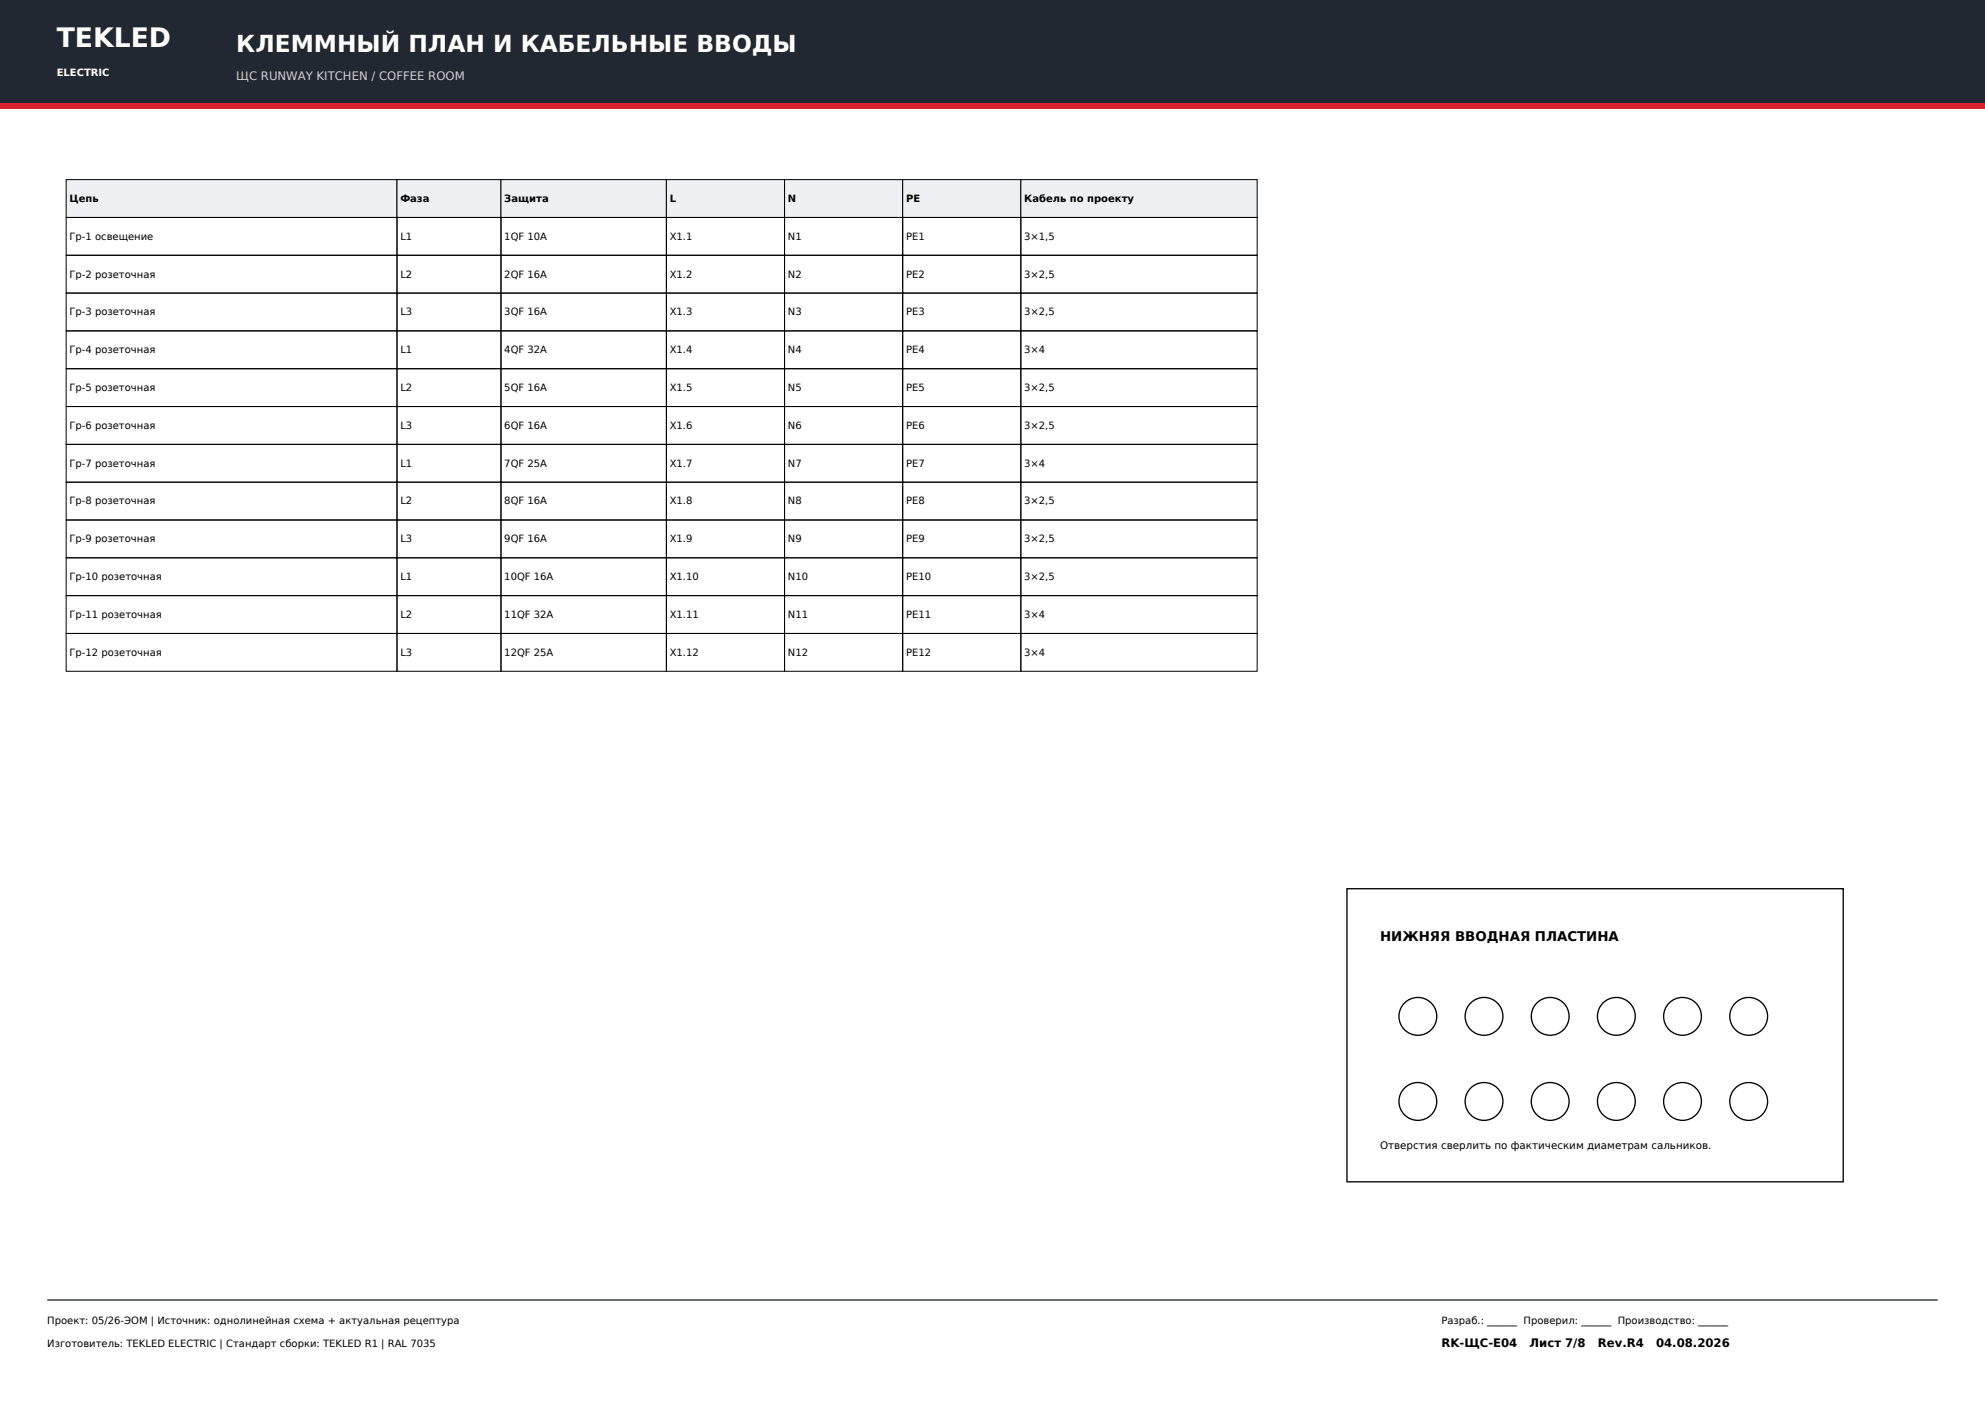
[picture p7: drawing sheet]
<svg xmlns="http://www.w3.org/2000/svg" width="420mm" height="297mm" viewBox="0 0 420 297" stroke-linecap="round" stroke-linejoin="round" font-family="sans-serif">
<defs><g id="words">
<text font-size="5.6" fill="#fff" x="12" y="10">TEKLED</text>
<text font-size="4.9" fill="#fff" x="50" y="11">КЛЕММНЫЙ ПЛАН И КАБЕЛЬНЫЕ ВВОДЫ</text>
<text font-size="2.8" x="292" y="199">НИЖНЯЯ ВВОДНАЯ ПЛАСТИНА</text>
<text font-size="2.5" fill="#cbd0d8" x="50" y="17">ЩС RUNWAY KITCHEN / COFFEE ROOM</text>
<g font-size="2.5">
<text x="305" y="285">RK-ЩС-E04</text>
<text x="323.6" y="285">Лист 7/8</text>
<text x="338.1" y="285">Rev.R4</text>
<text x="350.4" y="285">04.08.2026</text>
</g>
<text font-size="2.2" x="292" y="243">Отверстия сверлить по фактическим диаметрам сальников.</text>
<text font-size="2.1" fill="#fff" x="12" y="16">ELECTRIC</text>
<g font-size="2.1">
<text x="14.7" y="42.7">Цепь</text>
<text x="84.7" y="42.7">Фаза</text>
<text x="106.7" y="42.7">Защита</text>
<text x="141.7" y="42.7">L</text>
<text x="166.7" y="42.7">N</text>
<text x="191.7" y="42.7">PE</text>
<text x="216.7" y="42.7">Кабель по проекту</text>
<text x="14.7" y="50.7">Гр-1 освещение</text>
<text x="84.7" y="50.7">L1</text>
<text x="106.7" y="50.7">1QF 10A</text>
<text x="141.7" y="50.7">X1.1</text>
<text x="166.7" y="50.7">N1</text>
<text x="191.7" y="50.7">PE1</text>
<text x="216.7" y="50.7">3×1,5</text>
<text x="14.7" y="58.7">Гр-2 розеточная</text>
<text x="84.7" y="58.7">L2</text>
<text x="106.7" y="58.7">2QF 16A</text>
<text x="141.7" y="58.7">X1.2</text>
<text x="166.7" y="58.7">N2</text>
<text x="191.7" y="58.7">PE2</text>
<text x="216.7" y="58.7">3×2,5</text>
<text x="14.7" y="66.7">Гр-3 розеточная</text>
<text x="84.7" y="66.7">L3</text>
<text x="106.7" y="66.7">3QF 16A</text>
<text x="141.7" y="66.7">X1.3</text>
<text x="166.7" y="66.7">N3</text>
<text x="191.7" y="66.7">PE3</text>
<text x="216.7" y="66.7">3×2,5</text>
<text x="14.7" y="74.7">Гр-4 розеточная</text>
<text x="84.7" y="74.7">L1</text>
<text x="106.7" y="74.7">4QF 32A</text>
<text x="141.7" y="74.7">X1.4</text>
<text x="166.7" y="74.7">N4</text>
<text x="191.7" y="74.7">PE4</text>
<text x="216.7" y="74.7">3×4</text>
<text x="14.7" y="82.7">Гр-5 розеточная</text>
<text x="84.7" y="82.7">L2</text>
<text x="106.7" y="82.7">5QF 16A</text>
<text x="141.7" y="82.7">X1.5</text>
<text x="166.7" y="82.7">N5</text>
<text x="191.7" y="82.7">PE5</text>
<text x="216.7" y="82.7">3×2,5</text>
<text x="14.7" y="90.7">Гр-6 розеточная</text>
<text x="84.7" y="90.7">L3</text>
<text x="106.7" y="90.7">6QF 16A</text>
<text x="141.7" y="90.7">X1.6</text>
<text x="166.7" y="90.7">N6</text>
<text x="191.7" y="90.7">PE6</text>
<text x="216.7" y="90.7">3×2,5</text>
<text x="14.7" y="98.7">Гр-7 розеточная</text>
<text x="84.7" y="98.7">L1</text>
<text x="106.7" y="98.7">7QF 25A</text>
<text x="141.7" y="98.7">X1.7</text>
<text x="166.7" y="98.7">N7</text>
<text x="191.7" y="98.7">PE7</text>
<text x="216.7" y="98.7">3×4</text>
<text x="14.7" y="106.7">Гр-8 розеточная</text>
<text x="84.7" y="106.7">L2</text>
<text x="106.7" y="106.7">8QF 16A</text>
<text x="141.7" y="106.7">X1.8</text>
<text x="166.7" y="106.7">N8</text>
<text x="191.7" y="106.7">PE8</text>
<text x="216.7" y="106.7">3×2,5</text>
<text x="14.7" y="114.7">Гр-9 розеточная</text>
<text x="84.7" y="114.7">L3</text>
<text x="106.7" y="114.7">9QF 16A</text>
<text x="141.7" y="114.7">X1.9</text>
<text x="166.7" y="114.7">N9</text>
<text x="191.7" y="114.7">PE9</text>
<text x="216.7" y="114.7">3×2,5</text>
<text x="14.7" y="122.7">Гр-10 розеточная</text>
<text x="84.7" y="122.7">L1</text>
<text x="106.7" y="122.7">10QF 16A</text>
<text x="141.7" y="122.7">X1.10</text>
<text x="166.7" y="122.7">N10</text>
<text x="191.7" y="122.7">PE10</text>
<text x="216.7" y="122.7">3×2,5</text>
<text x="14.7" y="130.7">Гр-11 розеточная</text>
<text x="84.7" y="130.7">L2</text>
<text x="106.7" y="130.7">11QF 32A</text>
<text x="141.7" y="130.7">X1.11</text>
<text x="166.7" y="130.7">N11</text>
<text x="191.7" y="130.7">PE11</text>
<text x="216.7" y="130.7">3×4</text>
<text x="14.7" y="138.7">Гр-12 розеточная</text>
<text x="84.7" y="138.7">L3</text>
<text x="106.7" y="138.7">12QF 25A</text>
<text x="141.7" y="138.7">X1.12</text>
<text x="166.7" y="138.7">N12</text>
<text x="191.7" y="138.7">PE12</text>
<text x="216.7" y="138.7">3×4</text>
<text x="10" y="280">Проект: 05/26-ЭОМ | Источник: однолинейная схема + актуальная рецептура</text>
<text x="305" y="280">Разраб.: ______ Проверил: ______ Производство: ______</text>
<text x="10" y="285">Изготовитель: TEKLED ELECTRIC | Стандарт сборки: TEKLED R1 | RAL 7035</text>
</g>
</g></defs>
<path d="M0 0h420v22h-420z" fill-rule="evenodd" fill="#222831"/>
<path d="M0 21.8h420v1.2h-420z" fill-rule="evenodd" fill="#d9232e"/>
<path d="M10 275h400" fill="none" stroke="#222831" stroke-width=".28"/>
<g fill="#eef0f3" stroke="#000" stroke-width=".21">
<path d="M14 38h70v8h-70z" fill-rule="evenodd"/>
<path d="M84 38h22v8h-22z" fill-rule="evenodd"/>
<path d="M106 38h35v8h-35z" fill-rule="evenodd"/>
<path d="M141 38h25v8h-25z" fill-rule="evenodd"/>
<path d="M166 38h25v8h-25z" fill-rule="evenodd"/>
<path d="M191 38h25v8h-25z" fill-rule="evenodd"/>
<path d="M216 38h50v8h-50z" fill-rule="evenodd"/>
</g>
<g fill="none" stroke="#000" stroke-width=".21">
<path d="M14 46h70v8h-70zM14 54h70v8h-70zM84 46h22v8h-22zM84 54h22v8h-22zM106 46h35v8h-35zM106 54h35v8h-35zM141 46h25v8h-25zM141 54h25v8h-25zM166 46h25v8h-25zM166 54h25v8h-25zM191 46h25v8h-25zM191 54h25v8h-25z"/>
<path d="M216 46h50v8h-50zM216 54h50v8h-50zM14 62h70v8h-70zM14 70h70v8h-70zM14 78h70v8h-70zM84 62h22v8h-22zM84 70h22v8h-22zM84 78h22v8h-22zM106 62h35v8h-35zM106 70h35v8h-35zM106 78h35v8h-35zM141 62h25v8h-25z"/>
<path d="M141 70h25v8h-25zM141 78h25v8h-25zM166 62h25v8h-25zM166 70h25v8h-25zM166 78h25v8h-25zM191 62h25v8h-25zM191 70h25v8h-25zM191 78h25v8h-25zM216 62h50v8h-50zM216 70h50v8h-50zM216 78h50v8h-50zM14 86h70v8h-70z"/>
<path d="M14 94h70v8h-70zM84 86h22v8h-22zM84 94h22v8h-22zM106 86h35v8h-35zM106 94h35v8h-35zM141 86h25v8h-25zM141 94h25v8h-25zM166 86h25v8h-25zM166 94h25v8h-25zM191 86h25v8h-25zM191 94h25v8h-25zM216 86h50v8h-50z"/>
<path d="M216 94h50v8h-50zM14 102h70v8h-70zM14 110h70v8h-70zM14 118h70v8h-70zM84 102h22v8h-22zM84 110h22v8h-22zM84 118h22v8h-22zM106 102h35v8h-35zM106 110h35v8h-35zM106 118h35v8h-35zM141 102h25v8h-25zM141 110h25v8h-25z"/>
<path d="M141 118h25v8h-25zM166 102h25v8h-25zM166 110h25v8h-25zM166 118h25v8h-25zM191 102h25v8h-25zM191 110h25v8h-25zM191 118h25v8h-25zM216 102h50v8h-50zM216 110h50v8h-50zM216 118h50v8h-50zM14 126h70v8h-70zM14 134h70v8h-70z"/>
<path d="M84 126h22v8h-22zM84 134h22v8h-22zM106 126h35v8h-35zM106 134h35v8h-35zM141 126h25v8h-25zM141 134h25v8h-25zM166 126h25v8h-25zM166 134h25v8h-25zM191 126h25v8h-25zM191 134h25v8h-25zM216 126h50v8h-50zM216 134h50v8h-50z"/>
</g>
<g fill="none" stroke="#000" stroke-width=".28">
<path d="M285 188h105v62h-105z"/>
<circle cx="300" cy="215" r="4"/>
<circle cx="314" cy="215" r="4"/>
<circle cx="328" cy="215" r="4"/>
<circle cx="342" cy="215" r="4"/>
<circle cx="356" cy="215" r="4"/>
<circle cx="370" cy="215" r="4"/>
<circle cx="300" cy="233" r="4"/>
<circle cx="314" cy="233" r="4"/>
<circle cx="328" cy="233" r="4"/>
<circle cx="342" cy="233" r="4"/>
<circle cx="356" cy="233" r="4"/>
<circle cx="370" cy="233" r="4"/>
</g>
<use href="#words"/>
</svg>
